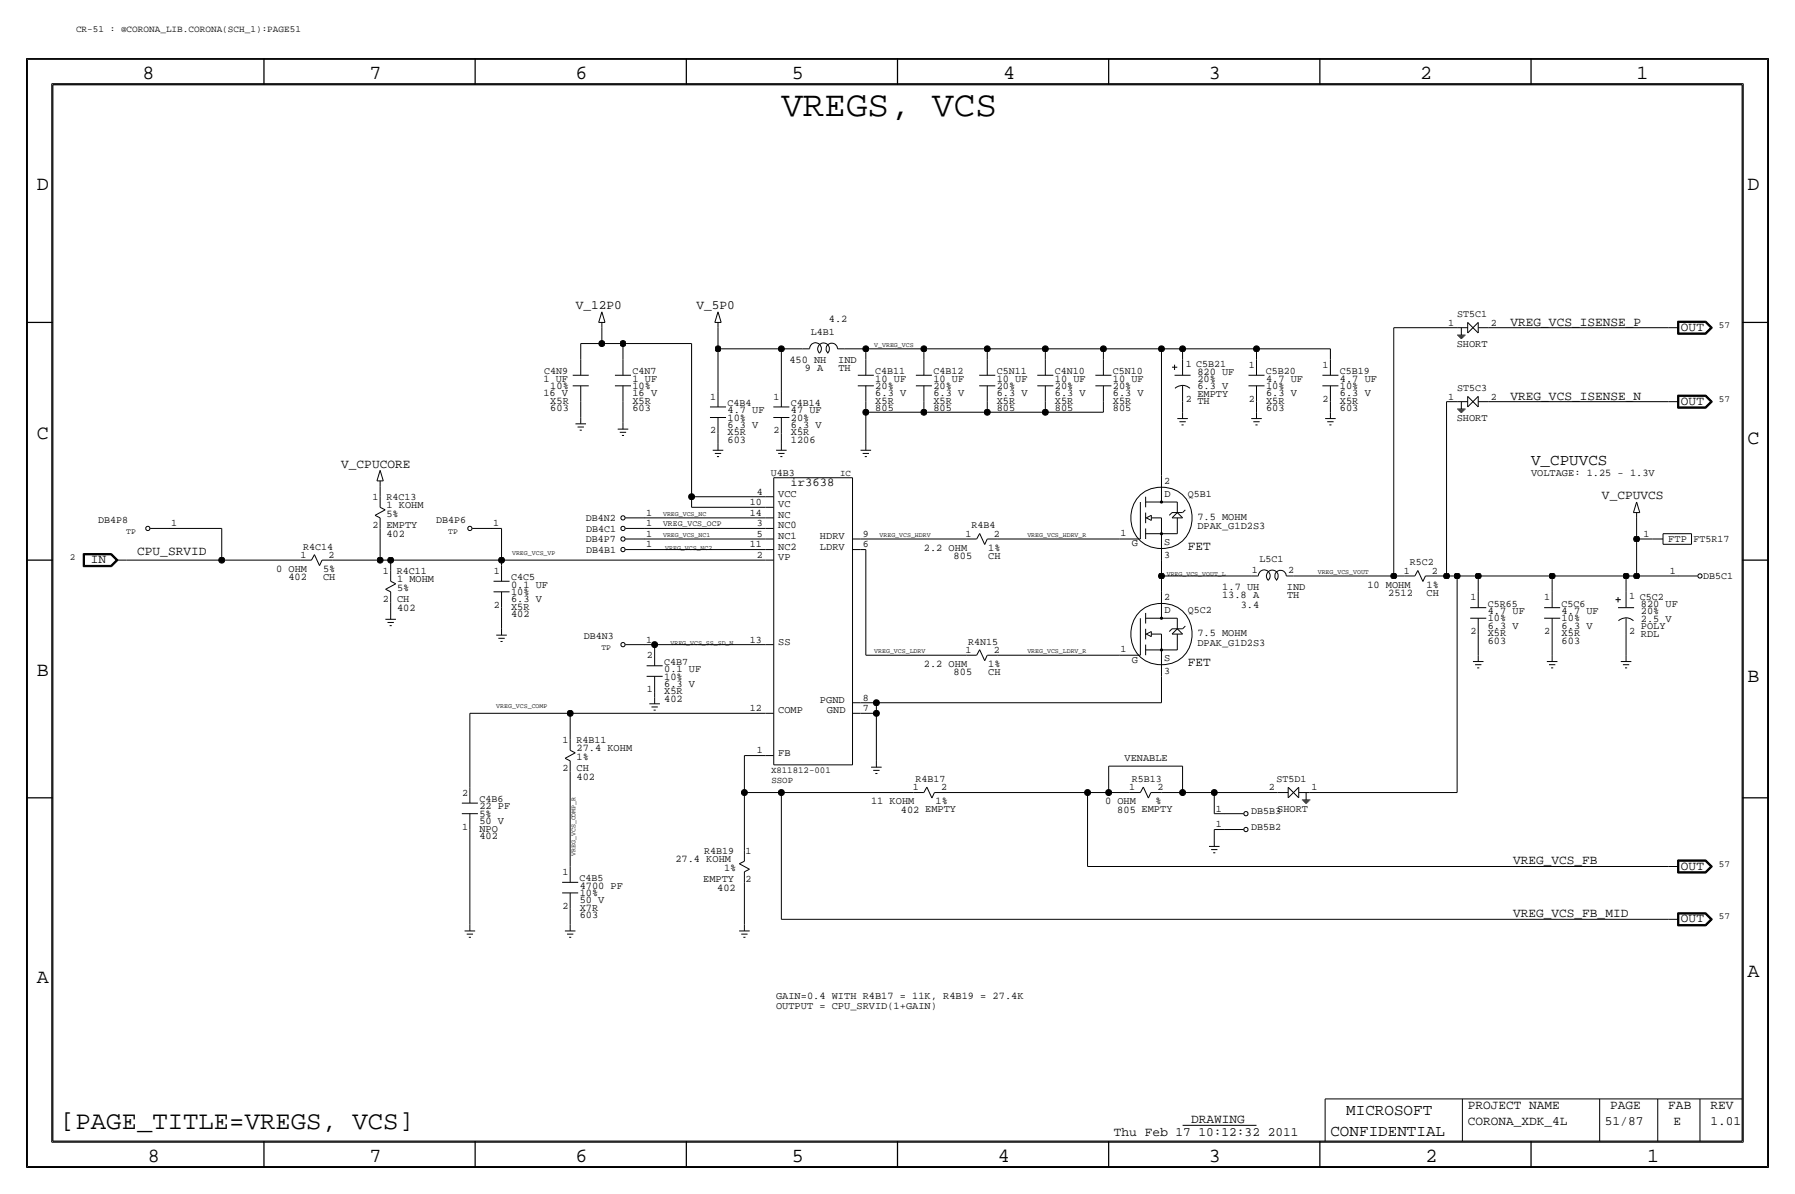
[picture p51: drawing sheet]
<svg xmlns="http://www.w3.org/2000/svg" width="432mm" height="287mm" viewBox="0 0 432 287" stroke-linecap="round" stroke-linejoin="round" font-family="sans-serif">
<defs><g id="words">
<text font-size="8.6" x="188" y="28">VREGS, VCS</text>
<text font-size="6.2" x="14.5" y="271.4">[PAGE_TITLE=VREGS, VCS]</text>
<g font-size="4.8">
<text x="34.3" y="19.1">8</text>
<text x="88.9" y="19.1">7</text>
<text x="138.4" y="19.1">6</text>
<text x="190.5" y="19.1">5</text>
<text x="241.3" y="19.1">4</text>
<text x="290.8" y="19.1">3</text>
<text x="341.6" y="19.1">2</text>
<text x="393.7" y="19.1">1</text>
<text x="8.9" y="45.8">D</text>
<text x="420.4" y="45.8">D</text>
<text x="8.9" y="105.5">C</text>
<text x="420.4" y="106.7">C</text>
<text x="8.9" y="162.6">B</text>
<text x="420.4" y="163.9">B</text>
<text x="8.9" y="236.3">A</text>
<text x="420.4" y="235">A</text>
<text x="35.5" y="279.4">8</text>
<text x="88.9" y="279.4">7</text>
<text x="138.4" y="279.4">6</text>
<text x="190.5" y="279.4">5</text>
<text x="240" y="279.4">4</text>
<text x="290.8" y="279.4">3</text>
<text x="342.9" y="279.4">2</text>
<text x="396.2" y="279.4">1</text>
</g>
<g font-size="3.8">
<text x="368.3" y="111.8">V_CPUVCS</text>
<text x="323.9" y="268">MICROSOFT</text>
<text x="320" y="273.1">CONFIDENTIAL</text>
</g>
<g font-size="3.1">
<text x="138.5" y="74.3">V_12P0</text>
<text x="167.5" y="74.3">V_5P0</text>
<text x="363.4" y="78.3">VREG_VCS_ISENSE_P</text>
<text x="404.4" y="79.6">OUT</text>
<text x="363.4" y="96.1">VREG_VCS_ISENSE_N</text>
<text x="404.4" y="97.3">OUT</text>
<text x="82.1" y="112.4">V_CPUCORE</text>
<text x="385.4" y="120">V_CPUVCS</text>
<text x="21.8" y="135.4">IN</text>
<text x="33" y="133.4">CPU_SRVID</text>
<text x="285.8" y="132.1">FET</text>
<text x="285.8" y="160.1">FET</text>
<text x="364" y="207.8">VREG_VCS_FB</text>
<text x="404.4" y="209.1">OUT</text>
<text x="364" y="220.5">VREG_VCS_FB_MID</text>
<text x="404.4" y="221.8">OUT</text>
<text x="353.1" y="266.8">PROJECT NAME</text>
<text x="387.3" y="266.8">PAGE</text>
<text x="401.3" y="266.8">FAB</text>
<text x="411.5" y="266.8">REV</text>
<text x="268" y="273.1">Thu Feb 17 10:12:32 2011</text>
<text x="286.5" y="270.1">DRAWING</text>
<text x="353.1" y="270.6">CORONA_XDK_4L</text>
<text x="386.1" y="270.6">51/87</text>
<text x="402.6" y="270.6">E</text>
<text x="411.5" y="270.6">1.01</text>
</g>
<text font-size="2.9" x="190.2" y="116.7">ir3638</text>
<g font-size="2.5">
<text x="199.4" y="77.5">4.2</text>
<text x="350.4" y="83.4">SHORT</text>
<text x="189.9" y="87.2">450 NH</text>
<text x="193.6" y="89.2">9 A</text>
<text x="201.6" y="87.3">IND</text>
<text x="201.7" y="89.2">TH</text>
<text x="130.7" y="91.7">1 UF</text>
<text x="130.7" y="95.3">16 V</text>
<text x="132.4" y="93.5">10%</text>
<text x="152.1" y="95.3">16 V</text>
<text x="152.1" y="93.5">10%</text>
<text x="152.1" y="91.7">1 UF</text>
<text x="210.6" y="91.7">10 UF</text>
<text x="210.6" y="95.3">6.3 V</text>
<text x="210.6" y="93.5">20%</text>
<text x="224.5" y="93.5">20%</text>
<text x="224.5" y="95.3">6.3 V</text>
<text x="224.5" y="91.7">10 UF</text>
<text x="239.8" y="91.7">10 UF</text>
<text x="239.8" y="95.3">6.3 V</text>
<text x="239.8" y="93.5">20%</text>
<text x="253.7" y="95.3">6.3 V</text>
<text x="253.7" y="91.7">10 UF</text>
<text x="253.7" y="93.5">20%</text>
<text x="267.7" y="95.3">6.3 V</text>
<text x="267.7" y="93.5">20%</text>
<text x="267.7" y="91.7">10 UF</text>
<text x="288" y="95.4">EMPTY</text>
<text x="288" y="91.8">20%</text>
<text x="288" y="90.1">820 UF</text>
<text x="288" y="93.6">6.3 V</text>
<text x="304.5" y="93.5">10%</text>
<text x="304.5" y="91.7">4.7 UF</text>
<text x="304.5" y="95.3">6.3 V</text>
<text x="322.3" y="91.7">4.7 UF</text>
<text x="322.3" y="95.3">6.3 V</text>
<text x="322.3" y="93.5">10%</text>
<text x="132.4" y="98.9">603</text>
<text x="132.4" y="97.1">X5R</text>
<text x="152.1" y="98.9">603</text>
<text x="152.1" y="97.1">X5R</text>
<text x="175" y="101.1">10%</text>
<text x="175" y="99.4">4.7 UF</text>
<text x="190.2" y="101.1">20%</text>
<text x="190.2" y="99.4">47 UF</text>
<text x="210.6" y="97.1">X5R</text>
<text x="210.6" y="98.9">805</text>
<text x="224.5" y="98.9">805</text>
<text x="224.5" y="97.1">X5R</text>
<text x="239.8" y="98.9">805</text>
<text x="239.8" y="97.1">X5R</text>
<text x="253.7" y="98.9">805</text>
<text x="253.7" y="97.1">X5R</text>
<text x="267.7" y="97.1">X5R</text>
<text x="267.7" y="98.9">805</text>
<text x="304.5" y="97.1">X5R</text>
<text x="304.5" y="98.9">603</text>
<text x="322.3" y="98.9">603</text>
<text x="322.3" y="97.1">X5R</text>
<text x="350.4" y="101.1">SHORT</text>
<text x="175" y="104.7">X5R</text>
<text x="175" y="102.9">6.3 V</text>
<text x="175" y="106.5">603</text>
<text x="190.2" y="102.9">6.3 V</text>
<text x="190.2" y="104.7">X5R</text>
<text x="190.2" y="106.5">1206</text>
<text x="187.2" y="119.4">VCC</text>
<text x="280.1" y="119.4">D</text>
<text x="368.3" y="114.4">VOLTAGE: 1.25 - 1.3V</text>
<text x="93" y="122.2">1 KOHM</text>
<text x="93" y="124.3">5%</text>
<text x="187.2" y="122">VC</text>
<text x="187.2" y="124.5">NC</text>
<text x="288" y="125">7.5 MOHM</text>
<text x="93" y="127.1">EMPTY</text>
<text x="93" y="129.1">402</text>
<text x="187.2" y="129.6">NC1</text>
<text x="187.2" y="127">NC0</text>
<text x="197.3" y="129.6">HDRV</text>
<text x="272.3" y="131.4">G</text>
<text x="280" y="131">S</text>
<text x="288" y="127.3">DPAK_G1D2S3</text>
<text x="401.3" y="130.4">FTP</text>
<text x="66.4" y="137.5">0 OHM</text>
<text x="77.7" y="137.5">5%</text>
<text x="187.2" y="134.7">VP</text>
<text x="187.2" y="132.1">NC2</text>
<text x="197.3" y="132.1">LDRV</text>
<text x="222.2" y="132.4">2.2 OHM</text>
<text x="229.4" y="134.4">805</text>
<text x="237.7" y="134.3">CH</text>
<text x="237.7" y="132.4">1%</text>
<text x="69.4" y="139.5">402</text>
<text x="77.7" y="139.4">CH</text>
<text x="95.5" y="142">5%</text>
<text x="95.5" y="140">1 MOHM</text>
<text x="122.9" y="143.1">10%</text>
<text x="122.9" y="141.3">0.1 UF</text>
<text x="294" y="143.8">13.8 A</text>
<text x="294" y="141.8">1.7 UH</text>
<text x="309.6" y="141.9">IND</text>
<text x="309.6" y="143.8">TH</text>
<text x="328.9" y="141.3">10 MOHM</text>
<text x="334" y="143.3">2512</text>
<text x="343.2" y="143.2">CH</text>
<text x="343.2" y="141.3">1%</text>
<text x="95.5" y="144.8">CH</text>
<text x="95.5" y="146.9">402</text>
<text x="122.9" y="146.6">X5R</text>
<text x="122.9" y="144.8">6.3 V</text>
<text x="122.9" y="148.4">402</text>
<text x="280.1" y="147.4">D</text>
<text x="298.5" y="146.1">3.4</text>
<text x="357.9" y="149.4">10%</text>
<text x="357.9" y="147.6">4.7 UF</text>
<text x="375.7" y="147.6">4.7 UF</text>
<text x="375.7" y="149.4">10%</text>
<text x="394.7" y="147.7">20%</text>
<text x="394.7" y="145.9">820 UF</text>
<text x="394.7" y="149.5">2.5 V</text>
<text x="187.2" y="155">SS</text>
<text x="288" y="153">7.5 MOHM</text>
<text x="288" y="155.2">DPAK_G1D2S3</text>
<text x="357.9" y="153">X5R</text>
<text x="357.9" y="151.2">6.3 V</text>
<text x="357.9" y="154.7">603</text>
<text x="375.7" y="152.9">X5R</text>
<text x="375.7" y="154.7">603</text>
<text x="375.7" y="151.2">6.3 V</text>
<text x="394.7" y="151.3">POLY</text>
<text x="159.8" y="161.6">0.1 UF</text>
<text x="222.2" y="160.3">2.2 OHM</text>
<text x="237.7" y="160.3">1%</text>
<text x="272.3" y="159.3">G</text>
<text x="280" y="158.9">S</text>
<text x="159.8" y="163.4">10%</text>
<text x="159.8" y="165.2">6.3 V</text>
<text x="159.8" y="166.9">X5R</text>
<text x="229.4" y="162.3">805</text>
<text x="237.7" y="162.2">CH</text>
<text x="159.8" y="168.7">402</text>
<text x="187.2" y="171.5">COMP</text>
<text x="197.3" y="169">PGND</text>
<text x="198.9" y="171.5">GND</text>
<text x="138.7" y="182.7">1%</text>
<text x="138.7" y="185.5">CH</text>
<text x="138.7" y="180.6">27.4 KOHM</text>
<text x="187.2" y="181.7">FB</text>
<text x="270.5" y="182.9">VENABLE</text>
<text x="138.7" y="187.5">402</text>
<text x="115.3" y="196.4">5%</text>
<text x="115.3" y="194.6">22 PF</text>
<text x="209.5" y="193.3">11 KOHM</text>
<text x="216.7" y="195.4">402 EMPTY</text>
<text x="225" y="193.3">1%</text>
<text x="265.8" y="193.3">0 OHM</text>
<text x="268.8" y="195.4">805 EMPTY</text>
<text x="278" y="193.3">%</text>
<text x="115.3" y="198.2">50 V</text>
<text x="115.3" y="201.7">402</text>
<text x="115.3" y="200">NPO</text>
<text x="162.5" y="207.3">27.4 KOHM</text>
<text x="174.2" y="209.3">1%</text>
<text x="139.4" y="213.7">4700 PF</text>
<text x="139.4" y="215.4">10%</text>
<text x="169.2" y="212.1">EMPTY</text>
<text x="172.5" y="214.2">402</text>
<text x="139.4" y="217.2">50 V</text>
<text x="139.4" y="219">X7R</text>
<text x="139.4" y="220.8">603</text>
<text x="186.7" y="242.6">OUTPUT = CPU_SRVID(1+GAIN)</text>
<text x="186.7" y="240.1">GAIN=0.4 WITH R4B17 = 11K, R4B19 = 27.4K</text>
</g>
<g font-size="2.4">
<text x="350.5" y="76.3">ST5C1</text>
<text x="195" y="80.5">L4B1</text>
<text x="348.4" y="78.3">1</text>
<text x="358.7" y="78.3">2</text>
<text x="130.9" y="90">C4N9</text>
<text x="152.1" y="90">C4N7</text>
<text x="210.6" y="90">C4B11</text>
<text x="224.5" y="90">C4B12</text>
<text x="239.8" y="90">C5N11</text>
<text x="253.7" y="90">C4N10</text>
<text x="267.7" y="90">C5N10</text>
<text x="285.2" y="88.2">1 C5B21</text>
<text x="300.4" y="88.4">1</text>
<text x="304.5" y="90">C5B20</text>
<text x="318.2" y="88.4">1</text>
<text x="322.3" y="90">C5B19</text>
<text x="350.5" y="94">ST5C3</text>
<text x="170.8" y="96.1">1</text>
<text x="175" y="97.6">C4B4</text>
<text x="186.1" y="96.1">1</text>
<text x="190.2" y="97.6">C4B14</text>
<text x="285.2" y="96.6">2 TH</text>
<text x="300.4" y="96.6">2</text>
<text x="318.2" y="96.6">2</text>
<text x="348.4" y="96.1">1</text>
<text x="358.6" y="96.1">2</text>
<text x="170.8" y="104.2">2</text>
<text x="186.1" y="104.2">2</text>
<text x="182" y="118.9">4</text>
<text x="185.4" y="114.6">U4B3</text>
<text x="280" y="116.4">2</text>
<text x="285.7" y="119.4">Q5B1</text>
<text x="23.6" y="125.8">DB4P8</text>
<text x="89.6" y="120.2">1</text>
<text x="93" y="120.2">R4C13</text>
<text x="104.9" y="125.8">DB4P6</text>
<text x="141" y="125.3">DB4N2</text>
<text x="155.5" y="124">1</text>
<text x="180.4" y="121.5">10</text>
<text x="180.4" y="124">14</text>
<text x="41.2" y="126.5">1</text>
<text x="89.6" y="127.1">2</text>
<text x="118.6" y="126.5">1</text>
<text x="141" y="130.4">DB4P7</text>
<text x="141" y="127.8">DB4C1</text>
<text x="155.4" y="126.5">1</text>
<text x="155.4" y="131.6">1</text>
<text x="155.5" y="129.1">1</text>
<text x="180.4" y="131.6">11</text>
<text x="182" y="129.1">5</text>
<text x="182" y="126.5">3</text>
<text x="207.5" y="131.6">6</text>
<text x="207.5" y="129.1">9</text>
<text x="232.3" y="129.1">1</text>
<text x="233.7" y="127.1">R4B4</text>
<text x="239.1" y="129.1">2</text>
<text x="269.5" y="128.9">1</text>
<text x="395.4" y="129.1">1</text>
<text x="407.4" y="130.4">FT5R17</text>
<text x="72.2" y="134.2">1</text>
<text x="72.9" y="132.1">R4C14</text>
<text x="79.1" y="134.2">2</text>
<text x="92.1" y="138">1</text>
<text x="95.5" y="138">R4C11</text>
<text x="118.8" y="138">1</text>
<text x="141" y="132.9">DB4B1</text>
<text x="182" y="134.2">2</text>
<text x="280" y="134.2">3</text>
<text x="301.1" y="137.7">1</text>
<text x="303" y="135.1">L5C1</text>
<text x="309.9" y="137.7">2</text>
<text x="337.7" y="138">1</text>
<text x="339.1" y="135.9">R5C2</text>
<text x="344.5" y="138">2</text>
<text x="401.7" y="138">1</text>
<text x="122.9" y="139.5">C4C5</text>
<text x="409.7" y="139.2">DB5C1</text>
<text x="92.1" y="144.8">2</text>
<text x="118.8" y="146.1">2</text>
<text x="280" y="144.3">2</text>
<text x="285.7" y="147.4">Q5C2</text>
<text x="353.7" y="144.3">1</text>
<text x="357.9" y="145.8">C5R65</text>
<text x="371.5" y="144.3">1</text>
<text x="375.7" y="145.8">C5C6</text>
<text x="391.9" y="144.1">1 C5C2</text>
<text x="140.5" y="153.7">DB4N3</text>
<text x="155.5" y="154.5">1</text>
<text x="180.4" y="154.5">13</text>
<text x="232.9" y="155">R4N15</text>
<text x="353.7" y="152.4">2</text>
<text x="371.5" y="152.4">2</text>
<text x="391.9" y="152.5">2 RDL</text>
<text x="155.6" y="158.3">2</text>
<text x="159.8" y="159.8">C4B7</text>
<text x="232.3" y="157">1</text>
<text x="239.1" y="157">2</text>
<text x="269.5" y="156.8">1</text>
<text x="155.6" y="166.4">1</text>
<text x="280" y="162.1">3</text>
<text x="180.4" y="171">12</text>
<text x="207.5" y="168.5">8</text>
<text x="207.5" y="171">7</text>
<text x="135.3" y="178.6">1</text>
<text x="138.7" y="178.6">R4B11</text>
<text x="135.3" y="185.5">2</text>
<text x="182" y="181.2">1</text>
<text x="111.2" y="191.3">2</text>
<text x="219.6" y="190">1</text>
<text x="220.2" y="188">R4B17</text>
<text x="226.4" y="190">2</text>
<text x="271.6" y="190">1</text>
<text x="272.3" y="188">R5B13</text>
<text x="278.4" y="190">2</text>
<text x="305.2" y="190">2</text>
<text x="307.1" y="188">ST5D1</text>
<text x="315.5" y="190">1</text>
<text x="115.3" y="192.8">C4B6</text>
<text x="292.5" y="195.1">1</text>
<text x="301" y="195.6">DB5B3SHORT</text>
<text x="111.2" y="199.4">1</text>
<text x="292.5" y="198.9">1</text>
<text x="301" y="199.4">DB5B2</text>
<text x="169.4" y="205.3">R4B19</text>
<text x="179.3" y="205.3">1</text>
<text x="135.3" y="210.4">1</text>
<text x="139.4" y="211.9">C4B5</text>
<text x="179.3" y="212.1">2</text>
<text x="135.3" y="218.5">2</text>
</g>
<g font-size="2.3">
<text x="18.3" y="7.7">CR-51 : @CORONA_LIB.CORONA(SCH_1):PAGE51</text>
<text x="413.5" y="78.8">57</text>
<text x="413.5" y="96.6">57</text>
<text x="16.8" y="134.7">2</text>
<text x="413.5" y="208.3">57</text>
<text x="413.5" y="221">57</text>
</g>
<g font-size="2.2">
<text x="202.1" y="114.3">IC</text>
<text x="185.5" y="185.8">X811812-001</text>
<text x="185.6" y="188.4">SSOP</text>
</g>
<g font-size="2">
<text x="30.4" y="128.3">TP</text>
<text x="107.8" y="128.3">TP</text>
<text x="159.5" y="126.5">VREG_VCS_OCP</text>
<text x="144.7" y="156.3">TP</text>
</g>
<g font-size="1.6">
<text x="210.3" y="83.4">V_VREG_VCS</text>
<text x="159.5" y="124">VREG_VCS_NC</text>
<text x="159.5" y="129.1">VREG_VCS_NC1</text>
<text x="211.6" y="129.1">VREG_VCS_HDRV</text>
<text x="247.1" y="129.1">VREG_VCS_HDRV_R</text>
<text x="123.2" y="133.4">VREG_VCS_VP</text>
<text x="160" y="132.1">VREG_VCS_NC2</text>
<text x="317" y="138">VREG_VCS_VOUT</text>
<text x="280.7" y="138.5">VREG_VCS_VOUT_L</text>
<text x="161.3" y="155">VREG_VCS_SS_SD_N</text>
<text x="210.3" y="157">VREG_VCS_LDRV</text>
<text x="247.1" y="157">VREG_VCS_LDRV_R</text>
<text x="119.4" y="170.2">VREG_VCS_COMP</text>
<text x="138.4" y="205.8" transform="rotate(-90 138.4 205.8)">VREG_VCS_COMP_R</text>
</g>
</g></defs>
<!-- layer: Nets -->
<g fill="none" stroke="#000" stroke-width=".24">
<path d="M144.8 78.8v3.8zM172.7 78.8v5.1zM335.3 78.8v59.7zM335.3 78.8h15.2zM358.1 78.8h43.2zM139.7 96.6v3.8zM139.7 82.6h5.1zM139.7 82.6v3.8zM144.8 82.6h5.1zM149.9 82.6h16.5zM149.9 96.6v5.1zM149.9 82.6v3.8z"/>
<path d="M166.4 82.6v36.8zM172.7 83.9h15.3zM172.7 83.9v10.1zM188 83.9v10.1zM188 83.9h5zM203.2 83.9h5.1zM208.3 83.9h13.9zM208.3 99.1h14zM208.3 96.6v2.5zM208.3 99.1v7.6zM208.3 83.9v2.5zM222.2 99.1h15.3z"/>
<path d="M222.2 96.6v2.5zM222.2 83.9v2.5zM222.3 83.9h15.2zM237.5 83.9h14zM237.5 99.1h14zM237.5 96.6v2.5zM237.5 83.9v2.5zM251.5 96.6v2.5zM251.5 83.9v2.5zM251.5 99.1h13.9zM251.5 83.9h13.9zM265.4 96.6v2.5z"/>
<path d="M265.4 83.9h14zM265.4 83.9v2.5zM279.4 83.9h5.1zM279.4 83.9v30.5zM284.5 96.6v2.5zM284.5 83.9h17.8zM284.5 83.9v2.5zM302.3 96.6v2.5zM302.3 83.9v2.5zM302.3 83.9h17.7zM320 96.6v2.5zM320 83.9v2.5z"/>
<path d="M348 96.6v41.9zM348 96.6h2.5zM358.1 96.6h43.2zM91.4 116.9v2.5zM166.4 119.4h17.7zM166.4 119.4v2.6zM172.7 104.2v2.5zM188 104.2v2.5zM30.5 134.7h22.8zM40.6 127.1h12.7zM53.3 127.1v7.6zM53.3 134.7h19.1z"/>
<path d="M80 134.7h11.4zM91.4 134.7h2.6zM91.4 127.1v7.6zM94 134.7v2.5zM94 134.7h26.6zM118.1 127.1h2.6zM120.6 134.7h63.5zM120.6 127.1v7.6zM120.6 134.7v1.2zM154.9 132.1h29.2zM154.9 124.5h29.2zM154.9 129.6h29.2z"/>
<path d="M154.9 127.1h29.2zM166.4 122h17.8zM207 129.6h25.4zM207 132.1h1.3zM208.3 132.1v25.4zM240 129.6h29.2zM279.4 134.7v3.8zM279.4 138.5v3.8zM279.4 138.5h21.6zM311.1 138.5h24.2zM335.3 138.5h2.5zM345.4 138.5h2.6z"/>
<path d="M348 138.5h2.5zM350.5 138.5h5.1zM350.5 138.5v52.1zM355.6 138.5h17.8zM355.6 138.5v3.8zM373.4 138.5v3.8zM373.4 138.5h17.8zM391.2 138.5h2.5zM391.2 138.5v3.8zM393.7 124.5v5.1zM393.7 129.6v8.9zM393.7 129.6h3.8z"/>
<path d="M393.7 138.5h10.2zM94 144.8v2.6zM120.6 146.1v5.1zM154.9 155h2.6zM157.5 155v1.3zM157.5 155h26.6zM208.3 157.5h24.1zM240 157.5h29.2zM355.6 152.5v5zM373.4 152.5v5zM391.2 152.5v5zM113 171.5v17.8z"/>
<path d="M113 171.5h24.2zM137.2 171.5h47zM137.2 171.5v6.4zM157.5 166.4v1.3zM207 171.5h3.8zM207 169h3.8zM210.8 171.5v11.4zM210.8 169v2.5zM210.8 169h68.6zM279.4 162.6v6.4zM113 199.4v22.9zM137.2 185.5v22.8z"/>
<path d="M179.1 181.7h5zM179.1 190.6h8.9zM179.1 190.6v13.9zM179.1 181.7v8.9zM188 190.6v30.4zM188 190.6h31.7zM227.3 190.6h34.3zM261.6 190.6v17.7zM261.6 190.6h5.1zM266.7 190.6h5.1zM266.7 184.2v6.4zM266.7 184.2h17.8z"/>
<path d="M279.4 190.6h5.1zM284.5 184.2v6.4zM284.5 190.6h7.6zM292.1 199.4v2.6zM292.1 199.4h2.5zM292.1 190.6h15.2zM292.1 190.6v5zM292.1 195.6h2.5zM315 190.6h35.5zM137.2 218.5v3.8zM179.1 212.1v10.2zM261.6 208.3h139.7z"/>
<path d="M188 221h213.3z"/>
</g>
<g fill="#000" stroke="#000" stroke-width=".24">
<circle cx="144.8" cy="82.6" r=".72"/>
<circle cx="149.9" cy="82.6" r=".72"/>
<circle cx="172.7" cy="83.9" r=".72"/>
<circle cx="188" cy="83.9" r=".72"/>
<circle cx="208.3" cy="99.1" r=".72"/>
<circle cx="208.3" cy="83.9" r=".72"/>
<circle cx="222.3" cy="99.1" r=".72"/>
<circle cx="222.3" cy="83.9" r=".72"/>
<circle cx="237.5" cy="99.1" r=".72"/>
<circle cx="237.5" cy="83.9" r=".72"/>
<circle cx="251.5" cy="99.1" r=".72"/>
<circle cx="251.5" cy="83.9" r=".72"/>
<circle cx="265.4" cy="83.9" r=".72"/>
<circle cx="279.4" cy="83.9" r=".72"/>
<circle cx="284.5" cy="83.9" r=".72"/>
<circle cx="302.3" cy="83.9" r=".72"/>
<circle cx="166.4" cy="119.4" r=".72"/>
<circle cx="53.3" cy="134.7" r=".72"/>
<circle cx="91.4" cy="134.7" r=".72"/>
<circle cx="94" cy="134.7" r=".72"/>
<circle cx="120.6" cy="134.7" r=".72"/>
<circle cx="279.4" cy="138.5" r=".72"/>
<circle cx="335.3" cy="138.5" r=".72"/>
<circle cx="348" cy="138.5" r=".72"/>
<circle cx="350.5" cy="138.5" r=".72"/>
<circle cx="355.6" cy="138.5" r=".72"/>
<circle cx="373.4" cy="138.5" r=".72"/>
<circle cx="391.2" cy="138.5" r=".72"/>
<circle cx="393.7" cy="129.6" r=".72"/>
<circle cx="393.7" cy="138.5" r=".72"/>
<circle cx="157.5" cy="155" r=".72"/>
<circle cx="137.2" cy="171.5" r=".72"/>
<circle cx="210.8" cy="169" r=".72"/>
<circle cx="210.8" cy="171.5" r=".72"/>
<circle cx="179.1" cy="190.6" r=".72"/>
<circle cx="188" cy="190.6" r=".72"/>
<circle cx="261.6" cy="190.6" r=".72"/>
<circle cx="266.7" cy="190.6" r=".72"/>
<circle cx="284.5" cy="190.6" r=".72"/>
<circle cx="292.1" cy="190.6" r=".72"/>
</g>
<!-- layer: Components -->
<g fill="none" stroke="#000" stroke-width=".24">
<path d="M144 77.5h1.5zM144.8 77.5v1.3zM144.8 75l.7 2.5zM144.8 75l-.8 2.5zM172 77.5h1.5zM172.7 75l-.7 2.5zM172.7 77.5v1.3zM172.7 75l.8 2.5zM350.5 78.8h2.6zM351.5 78.8v1.8zM353.1 77.5v2.6zM353.1 77.5l2.5 2.6z"/>
<path d="M355.6 77.5v2.6zM355.6 78.8h2.5zM401.3 78.8h2.6zM403.6 77.2h6.8zM403.6 77.2v3.2zM403.7 77.3v3zM403.7 77.3h6.6zM403.8 77.4v2.8zM403.8 77.4h6.5zM403.9 77.5h6.3zM403.9 77.5v2.6zM410.2 77.5l1.3 1.3z"/>
<path d="M410.3 77.4l1.3 1.4zM410.3 77.3l1.5 1.5zM410.4 77.2l1.5 1.6zM411.5 78.8l-1.3 1.3zM137.8 90.2h3.8zM137.8 92.8h3.8zM139.7 92.8v3.8zM139.7 86.4v3.8zM147.9 90.2h3.9zM147.9 92.8h3.9zM149.9 92.8v3.8zM149.9 86.4v3.8z"/>
<path d="M170.8 97.8h3.9zM172.7 94v3.8zM186 97.8h3.9zM188 94v3.8zM193 83.9h1.8zM194.8 83.8a1.41 1.41 0 0 1 2-1.2 1.41 1.41 0 0 1 .3 2.3 1.42 1.42 0 0 1 0-2 1.42 1.42 0 0 1 2 0 1.42 1.42 0 0 1 0 2M201.5 83.9h1.7zM201.5 83.9a1.38 1.38 0 0 0-2-1.3 1.38 1.38 0 0 0-.3 2.3M206.3 90.2h3.9zM206.3 92.8h3.9zM208.3 92.8v3.8zM208.3 86.4v3.8z"/>
<path d="M220.3 90.2h3.9zM220.3 92.8h3.9zM222.2 92.8v3.8zM222.2 86.4v3.8zM235.6 90.2h3.8zM235.6 92.8h3.8zM237.5 92.8v3.8zM237.5 86.4v3.8zM249.5 90.2h3.9zM249.5 92.8h3.9zM251.5 92.8v3.8zM251.5 86.4v3.8z"/>
<path d="M263.5 90.2h3.9zM263.5 92.8h3.9zM265.4 92.8v3.8zM265.4 86.4v3.8zM281.9 88.3h1.3zM282.5 87.7v1.3zM282.5 90.2h3.9zM282.7 93.4a2.64 2.64 0 0 1 3.6 0M284.5 99.1v1.5zM284.5 92.8v3.8zM284.5 86.4v3.8zM300.3 90.2h3.9z"/>
<path d="M300.3 92.8h3.9zM302.3 92.8v3.8zM302.3 86.4v3.8zM302.3 99.1v1.5zM318.1 90.2h3.9zM318.1 92.8h3.9zM320 92.8v3.8zM320 86.4v3.8zM320 99.1v1.5zM350.5 80.6h2.1zM350.5 96.6h2.6zM350.5 98.3h2.1z"/>
<path d="M350.8 80.8h1.5zM350.8 98.6h1.5zM351 81.1h1zM351 98.9h1zM351.3 81.3h.5zM351.3 99.1h.5zM351.5 96.6v1.7zM353.1 80.1l2.5-2.6zM353.1 97.8l2.5-2.5zM353.1 95.3v2.5zM353.1 95.3l2.5 2.5zM355.6 95.3v2.5z"/>
<path d="M355.6 96.6h2.5zM401.3 96.6h2.6zM403.6 95h6.8zM403.6 80.4h6.8zM403.6 98.1h6.8zM403.6 95v3.1zM403.7 80.3h6.6zM403.7 95.1v2.9zM403.7 98h6.6zM403.7 95.1h6.6zM403.8 80.2h6.5zM403.8 95.2v2.7z"/>
<path d="M403.8 97.9h6.5zM403.8 95.2h6.5zM403.9 95.3h6.3zM403.9 80.1h6.3zM403.9 95.3v2.5zM403.9 97.8h6.3zM410.2 95.3l1.3 1.3zM410.3 80.2l1.3-1.4zM410.3 97.9l1.3-1.3zM410.3 95.2l1.3 1.4zM410.3 80.3l1.5-1.5zM410.3 98l1.5-1.4z"/>
<path d="M410.3 95.1l1.5 1.5zM410.4 80.4l1.5-1.6zM410.4 98.1l1.5-1.5zM410.4 95l1.5 1.6zM411.5 96.6l-1.3 1.2zM90.7 115.6h1.5zM91.4 119.4v2.6zM91.4 115.6v1.3zM91.4 113.1l.8 2.5zM91.4 113.1l-.7 2.5zM138.4 101.9h2.6zM138.9 102.7h1.6z"/>
<path d="M139.4 103.4h.6zM139.7 100.4v1.5zM148.6 103.2h2.5zM149.1 103.9h1.5zM149.6 104.7h.5zM149.9 101.7v1.5zM170.8 100.4h3.9zM171.4 108.3h2.6zM172 109h1.5zM172.5 109.8h.5zM172.7 106.7v1.6zM172.7 100.4v3.8z"/>
<path d="M184.1 119.4h2zM186 100.4h3.9zM186.1 114.9h19zM186.1 114.9v69zM186.7 108.3h2.5zM187.2 109h1.5zM187.7 109.8h.5zM188 106.7v1.6zM188 100.4v3.8zM205.1 114.9v69zM207 108.3h2.5zM207.5 109h1.5z"/>
<path d="M208 109.8h.5zM208.3 106.7v1.6zM275.6 119.4v2.6zM279.4 114.4v6.3zM283.2 100.6h2.5zM283.7 101.4h1.5zM284.2 102.2h.5zM301 100.6h2.5zM301.5 101.4h1.5zM302 102.2h.5zM318.8 100.6h2.5zM319.3 101.4h1.5z"/>
<path d="M319.8 102.2h.5zM20 133.1v3.1zM20 136.2h6.8zM20 133.1h6.8zM20.1 133.2h6.7zM20.1 133.2v2.9zM20.1 136.1h6.7zM20.2 133.3v2.7zM20.2 136h6.5zM20.2 133.3h6.5zM20.3 133.4h6.4zM20.3 133.4v2.5z"/>
<path d="M20.3 135.9h6.4zM26.7 133.4l1.2 1.3zM26.7 135.9l1.2-1.2zM26.7 136l1.4-1.3zM26.7 133.3l1.4 1.4zM26.8 133.2l1.4 1.5zM26.8 136.1l1.4-1.4zM26.8 133.1l1.6 1.6zM27.9 134.7h2.6zM28.4 134.7l-1.6 1.5zM36.1 127.1h4.6zM72.4 134.7h2.5z"/>
<path d="M75.6 133.4l-.7 1.3zM75.6 133.4l1.3 2.6zM77.5 134.7l-.6 1.3zM77.5 134.7h2.5zM90.2 123.9l1.2 .6zM90.2 123.9l2.5-1.3zM91.4 124.5v2.6zM91.4 122l1.3 .6zM94 137.2v2.6zM94 139.8l1.2 .6zM113.6 127.1h4.6zM118.7 139.8h3.9z"/>
<path d="M120.6 135.9v3.9zM150.4 129.6h4.6zM150.4 124.5h4.6zM150.4 127.1h4.6zM150.4 132.1h4.6zM184.1 124.5h2zM184.1 127.1h2zM184.1 129.6h2zM184.1 134.7h2zM184.1 132.1h2zM184.1 122h2zM205.1 129.6h1.9z"/>
<path d="M205.1 132.1h1.9zM232.4 129.6h2.5zM235.7 128.3l1.2 2.6zM235.7 128.3l-.8 1.3zM237.5 129.6l-.6 1.3zM237.5 129.6h2.5zM269.2 129.6h5.1zM274.3 120.7v8.9zM275.6 120.7h7.6zM275.6 128.3h7.6zM275.6 124.5h.1zM275.6 123.2v2.6z"/>
<path d="M275.6 127.1v2.5zM275.7 124.5l1.3 .6zM275.7 124.5l1.3-.6zM277 123.9v1.2zM277 124.5h2.4zM279.4 124.5v10.2zM281.3 123.9l.6-.7zM281.9 124.5h2.6zM281.9 123.2h2.6zM283.2 124.5v3.8zM283.2 120.7v2.5zM283.2 123.2l-1.3 1.3z"/>
<path d="M283.2 123.2l1.3 1.3zM285.1 122.6l-.6 .6zM301 138.5h1.7zM302.7 138.4a1.41 1.41 0 0 1 2-1.2 1.41 1.41 0 0 1 .4 2.3 1.42 1.42 0 0 1-.1-2 1.42 1.42 0 0 1 2 0 1.42 1.42 0 0 1 0 2M309.4 138.5h1.8zM309.4 138.5a1.38 1.38 0 0 0-1.9-1.3 1.38 1.38 0 0 0-.4 2.3M337.8 138.5h2.6zM341.1 137.2l1.2 2.6zM341.1 137.2l-.7 1.3zM342.9 138.5h2.5zM342.9 138.5l-.6 1.3zM392.9 123.2h1.6z"/>
<path d="M393.7 120.7l-.8 2.5zM393.7 123.2v1.3zM393.7 120.7l.8 2.5zM397.5 129.6h2.6zM400 130.9h6.9zM400 128.3v2.6zM400 128.3h6.9zM403.8 138.5h4.6zM406.9 128.3v2.6zM92.7 148.9h2.6zM92.8 141.7l2.4-1.3zM92.8 141.7l1.2 .6z"/>
<path d="M93.2 149.7h1.5zM93.7 150.4h.5zM94 147.4v1.5zM94 142.3v2.5zM118.7 142.3h3.9zM119.4 152.7h2.5zM119.9 153.5h1.5zM120.4 154.2h.5zM120.6 142.3v3.8zM120.6 151.2v1.5zM150.4 155h4.6zM157.5 156.3v3.8z"/>
<path d="M184.1 155h2zM232.4 157.5h2.5zM235.7 156.2l1.2 2.7zM235.7 156.2l-.8 1.3zM237.5 157.5l-.6 1.4zM237.5 157.5h2.5zM269.2 157.5h5.1zM274.3 148.6v8.9zM275.6 148.6h7.6zM275.6 156.3h7.6zM275.6 152.5h.1zM275.6 151.2v2.5z"/>
<path d="M275.6 147.4v2.5zM275.6 155v2.5zM275.7 152.5l1.3 .6zM275.7 152.5l1.3-.7zM277 151.8v1.3zM277 152.5h2.4zM279.4 152.5v10.1zM279.4 142.3v6.3zM281.3 151.8l.6-.6zM281.9 152.5h2.6zM281.9 151.2h2.6zM283.2 152.5v3.8z"/>
<path d="M283.2 148.6v2.6zM283.2 151.2l-1.3 1.3zM283.2 151.2l1.3 1.3zM285.1 150.5l-.6 .7zM353.7 146.1h3.8zM353.7 148.6h3.8zM354.3 159.1h2.6zM354.8 159.8h1.6zM355.6 157.5v1.6zM355.6 148.6v3.9zM355.6 142.3v3.8zM371.4 146.1h3.9z"/>
<path d="M371.4 148.6h3.9zM372.1 159.1h2.6zM372.6 159.8h1.5zM373.4 157.5v1.6zM373.4 148.6v3.9zM373.4 142.3v3.8zM388.6 144.2h1.3zM389.2 146.1h3.9zM389.2 143.6v1.2zM389.3 149.3a2.64 2.64 0 0 1 3.6 0M389.9 159.1h2.5zM390.4 159.8h1.5z"/>
<path d="M391.2 157.5v1.6zM391.2 148.6v3.9zM391.2 142.3v3.8zM137.2 177.9v2.5zM155.5 160.1h3.9zM155.5 162.6h3.9zM156.2 169.2h2.6zM156.7 170h1.5zM157.2 170.7h.5zM157.5 167.7v1.5zM157.5 162.6v3.8zM184.1 171.5h2z"/>
<path d="M205.1 169h1.9zM205.1 171.5h1.9zM355.3 160.6h.6zM373.1 160.6h.5zM390.9 160.6h.5zM111.1 193.1h3.9zM111.1 195.6h3.9zM113 189.3v3.8zM113 195.6v3.8zM135.9 182.3l2.5-1.3zM135.9 182.3l1.3 .6zM137.2 182.9v2.6z"/>
<path d="M137.2 180.4l1.2 .6zM184.1 181.7h2zM186.1 183.9h19zM209.5 184.5h2.6zM210.1 185.2h1.5zM210.6 186h.5zM210.8 182.9v1.6zM219.7 190.6h2.5zM223 189.2l1.2 2.7zM223 189.2l-.8 1.4zM224.8 190.6l-.6 1.3zM224.8 190.6h2.5z"/>
<path d="M271.8 190.6h2.5zM275 189.2l1.3 2.7zM275 189.2l-.7 1.4zM276.9 190.6h2.5zM276.9 190.6l-.6 1.3zM294.6 195.6h4.6zM294.6 199.4h4.6zM307.3 190.6h2.6zM309.9 189.3l2.5 2.5zM309.9 191.8l2.5-2.5zM309.9 189.3v2.5zM312.4 189.3v2.5z"/>
<path d="M312.4 190.6h2.6zM313.2 192.3h2zM313.4 192.6h1.6zM313.7 192.8h1zM313.9 193.1h.6zM314.2 190.6v1.7zM135.2 212.1h3.9zM135.2 214.7h3.9zM137.2 214.7v3.8zM137.2 208.3v3.8zM177.9 207.7l1.2-.6zM177.9 207.7l2.4 1.3z"/>
<path d="M179.1 209.6l1.2-.6zM179.1 209.6v2.5zM179.1 204.5v2.6zM290.8 203.5h2.6zM291.3 204.3h1.6zM291.8 205h.6zM292.1 202v1.5zM401.3 208.3h2.6zM403.6 206.8h6.8zM403.6 219.5h6.8zM403.6 209.9h6.8zM403.6 206.8v3.1z"/>
<path d="M403.6 219.5v3.1zM403.7 206.9v2.9zM403.7 209.8h6.6zM403.7 219.6v2.9zM403.7 206.9h6.6zM403.7 219.6h6.6zM403.8 207v2.7zM403.8 209.7h6.5zM403.8 219.7v2.7zM403.8 207h6.5zM403.8 219.7h6.5zM403.9 207.1h6.3z"/>
<path d="M403.9 219.8h6.3zM403.9 207.1v2.5zM403.9 209.6h6.3zM403.9 219.8v2.5zM410.2 207.1l1.3 1.2zM410.2 219.8l1.3 1.2zM410.3 209.7l1.3-1.4zM410.3 207l1.3 1.3zM410.3 219.7l1.3 1.3zM410.3 209.8l1.5-1.5zM410.3 206.9l1.5 1.4zM410.3 219.6l1.5 1.4z"/>
<path d="M410.4 209.9l1.5-1.6zM410.4 206.8l1.5 1.5zM410.4 219.5l1.5 1.5zM411.5 208.3l-1.3 1.3zM111.8 223.8h2.5zM112.3 224.6h1.5zM112.8 225.3h.5zM113 222.3v1.5zM135.9 223.8h2.5zM136.4 224.6h1.5zM136.9 225.3h.5zM137.2 222.3v1.5z"/>
<path d="M177.8 223.8h2.5zM178.3 224.6h1.5zM178.8 225.3h.5zM179.1 222.3v1.5zM401.3 221h2.6zM403.6 222.6h6.8zM403.7 222.5h6.6zM403.8 222.4h6.5zM403.9 222.3h6.3zM410.2 222.3l1.3-1.3zM410.3 222.4l1.3-1.4zM410.3 222.5l1.5-1.5z"/>
<path d="M410.4 222.6l1.5-1.6zM284.5 270.6h17.8z"/>
<circle cx="35.6" cy="127.1" r=".51"/>
<circle cx="113" cy="127.1" r=".51"/>
<circle cx="149.9" cy="132.1" r=".51"/>
<circle cx="149.9" cy="124.5" r=".51"/>
<circle cx="149.9" cy="127.1" r=".51"/>
<circle cx="149.9" cy="129.6" r=".51"/>
<circle cx="279.4" cy="124.6" r="7.4"/>
<circle cx="408.9" cy="138.5" r=".51"/>
<circle cx="149.9" cy="155" r=".51"/>
<circle cx="279.4" cy="152.5" r="7.4"/>
<circle cx="299.7" cy="199.4" r=".51"/>
<circle cx="299.7" cy="195.6" r=".51"/>
</g>
<path d="M279.2 128.1h.4v.4h-.4zM279.2 120.5h.4v.4h-.4zM279.2 156.1h.4v.3h-.4zM279.2 148.5h.4v.3h-.4z" fill="#000" stroke="#000" stroke-width=".24"/>
<!-- layer: Page Border and Title Block -->
<g fill="none" stroke="#000" stroke-width=".3">
<path d="M6.3 14v266.7zM6.4 14h419zM63.5 14v6.4zM114.3 14v6.4zM165.1 14v6.4zM215.9 14v6.4zM266.7 14v6.4zM317.5 14v6.4zM368.3 14v6.4zM425.4 14v266.7zM12.7 20.4h406.4zM12.7 20.4v254z"/>
<path d="M419.1 20.4v254zM6.3 77.5h6.4zM419.1 77.5h6.3zM6.3 134.7h6.4zM419.1 134.7h6.3zM6.3 191.8h6.4zM419.1 191.8h6.3zM12.7 274.4h406.4zM63.5 274.4v6.3zM114.3 274.4v6.3zM165.1 274.4v6.3zM215.9 274.4v6.3z"/>
<path d="M266.7 274.4v6.3zM317.5 274.4v6.3zM368.3 274.4v6.3zM6.4 280.7h419z"/>
</g>
<g fill="none" stroke="#000" stroke-width=".24">
<path d="M6.6 14.3h418.6zM6.6 14.3v266.2zM425.2 14.3v266.2zM12.4 20.1v254.5zM12.4 20.1h407zM419.4 20.1v254.5zM12.4 274.6h407zM318.8 264.2v10.2zM318.8 264.2h100.3zM351.8 264.2v10.2zM384.8 264.2v10.2zM398.8 264.2v10.2z"/>
<path d="M408.9 264.2v10.2zM6.6 280.5h418.6z"/>
</g>
<use href="#words"/>
</svg>
